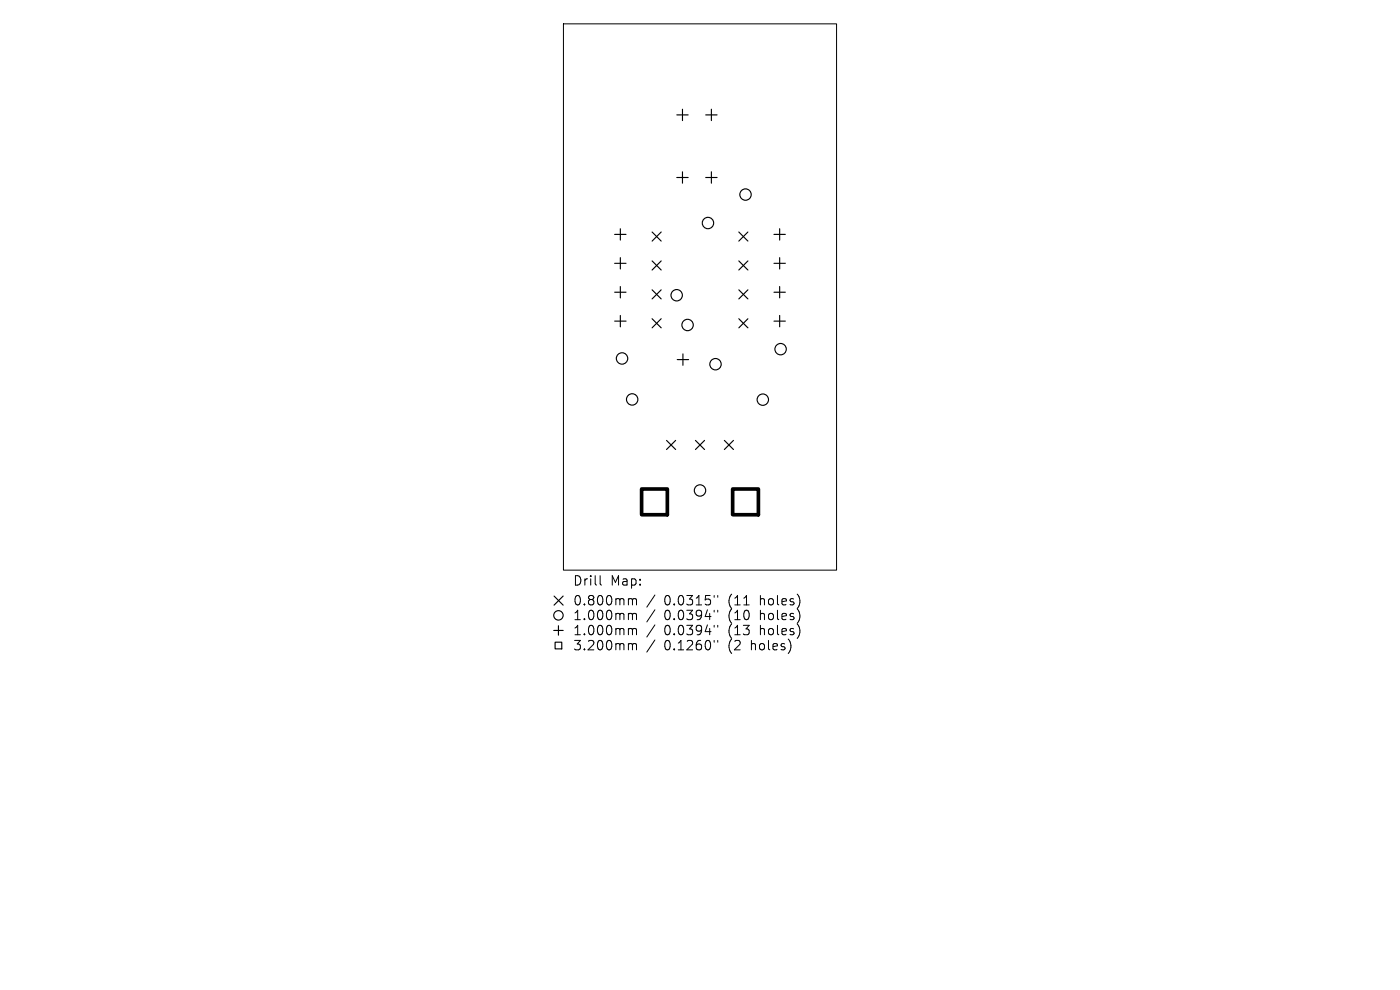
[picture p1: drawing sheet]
<svg xmlns="http://www.w3.org/2000/svg" width="297mm" height="210mm" viewBox="0 0 297 210" stroke-linecap="round" stroke-linejoin="round" font-family="sans-serif">
<defs><g id="words">
<g font-size="2.8">
<text x="121.5" y="124.5">Drill</text>
<text x="129.5" y="124.5">Map:</text>
<text x="121.5" y="128.7">0.800mm</text>
<text x="121.5" y="131.8">1.000mm</text>
<text x="140.9" y="128.7">0.0315&quot;</text>
<text x="140.9" y="131.8">0.0394&quot;</text>
<text x="154.6" y="128.7">(11</text>
<text x="154.6" y="131.8">(10</text>
<text x="161.5" y="128.7">holes)</text>
<text x="161.5" y="131.8">holes)</text>
<text x="121.5" y="135">1.000mm</text>
<text x="140.9" y="135">0.0394&quot;</text>
<text x="154.6" y="135">(13</text>
<text x="161.5" y="135">holes)</text>
<text x="121.5" y="138.2">3.200mm</text>
<text x="140.9" y="138.2">0.1260&quot;</text>
<text x="154.6" y="138.2">(2</text>
<text x="159.6" y="138.2">holes)</text>
</g>
</g></defs>
<g fill="none" stroke="#000" stroke-width=".21">
<path d="M119.5 5.1h58v115.8h-58zM127.3 122.1v1.7l.3 .3M133.6 127h.3l.3 .3M133.6 130.1h.3l.3 .3M133.6 133.3h.3l.3 .3M133.6 136.5h.3l.3 .3M134.2 127.3l.3-.3 .4 .1 .1 1.2M134.2 127.3v1M134.2 130.4v1.1M134.2 133.6v1.1M134.2 136.8v1.1M134.2 130.4l.3-.3 .4 .1 .1 1.3"/>
<path d="M134.2 133.6l.3-.3 .4 .1 .1 1.3M134.2 136.8l.3-.3 .4 .1 .1 1.3M138.9 126.2l-1.7 2.6M138.9 129.4l-1.7 2.5M138.9 132.6l-1.7 2.5M138.9 135.8l-1.7 2.5M151.5 126.3v.4M151.5 129.5v.3M151.5 132.7v.3M151.5 135.9v.3M152.3 126.3v.4M152.3 129.5v.3"/>
<path d="M152.3 132.7v.3M152.3 135.9v.3"/>
</g>
<g fill="none" stroke="#000" stroke-width=".24">
<path d="M143.6 24.4h2.4M143.6 37.7h2.4M144.8 23.2v2.4M144.8 36.4v2.5M149.7 24.4h2.4M149.7 37.7h2.4M150.9 23.2v2.4M150.9 36.4v2.5M130.4 49.7h2.4M130.4 55.9h2.4M131.6 48.5v2.4M131.6 54.6v2.5"/>
<path d="M138.3 49.2l2 1.9M138.3 55.3l2 2M140.3 49.2l-2 1.9M140.3 55.3l-2 2M156.7 49.2l2 1.9M156.7 55.3l2 2M158.7 49.2l-2 1.9M158.7 55.3l-2 2M164.2 49.7h2.4M164.2 55.9h2.4M165.4 48.5v2.4M165.4 54.6v2.5"/>
<path d="M130.4 62h2.4M130.4 68.1h2.4M131.6 60.8v2.4M131.6 66.9v2.4M138.3 61.5l2 1.9M138.3 67.6l2 1.9M140.3 61.5l-2 1.9M140.3 67.6l-2 1.9M143.7 76.3h2.4M144.9 75.1v2.4M156.7 61.5l2 1.9M156.7 67.6l2 1.9"/>
<path d="M158.7 61.5l-2 1.9M158.7 67.6l-2 1.9M164.2 62h2.4M164.2 68.1h2.4M165.4 60.8v2.4M165.4 66.9v2.4M141.4 93.4l1.9 2M143.3 93.4l-1.9 2M147.5 93.4l2 2M149.5 93.4l-2 2M153.7 93.4l1.9 2M155.6 93.4l-1.9 2"/>
<path d="M117.5 133.7h2M117.5 126.4l2 2M117.8 136.2h1.4v1.4h-1.4zM118.5 132.7v2M119.5 126.4l-2 2"/>
<circle cx="150.2" cy="47.3" r="1.21"/>
<circle cx="158.2" cy="41.3" r="1.21"/>
<circle cx="132" cy="76" r="1.21"/>
<circle cx="143.6" cy="62.6" r="1.21"/>
<circle cx="145.9" cy="68.9" r="1.21"/>
<circle cx="151.8" cy="77.3" r="1.21"/>
<circle cx="165.6" cy="74.1" r="1.21"/>
<circle cx="134.1" cy="84.7" r="1.21"/>
<circle cx="161.8" cy="84.8" r="1.21"/>
<circle cx="148.5" cy="104" r="1.21"/>
<circle cx="118.5" cy="130.5" r="1"/>
</g>
<path d="M136.1 103.7h5.5v5.5h-5.5zM155.4 103.7h5.5v5.5h-5.5z" fill="none" stroke="#000" stroke-width=".77"/>
<use href="#words"/>
</svg>
